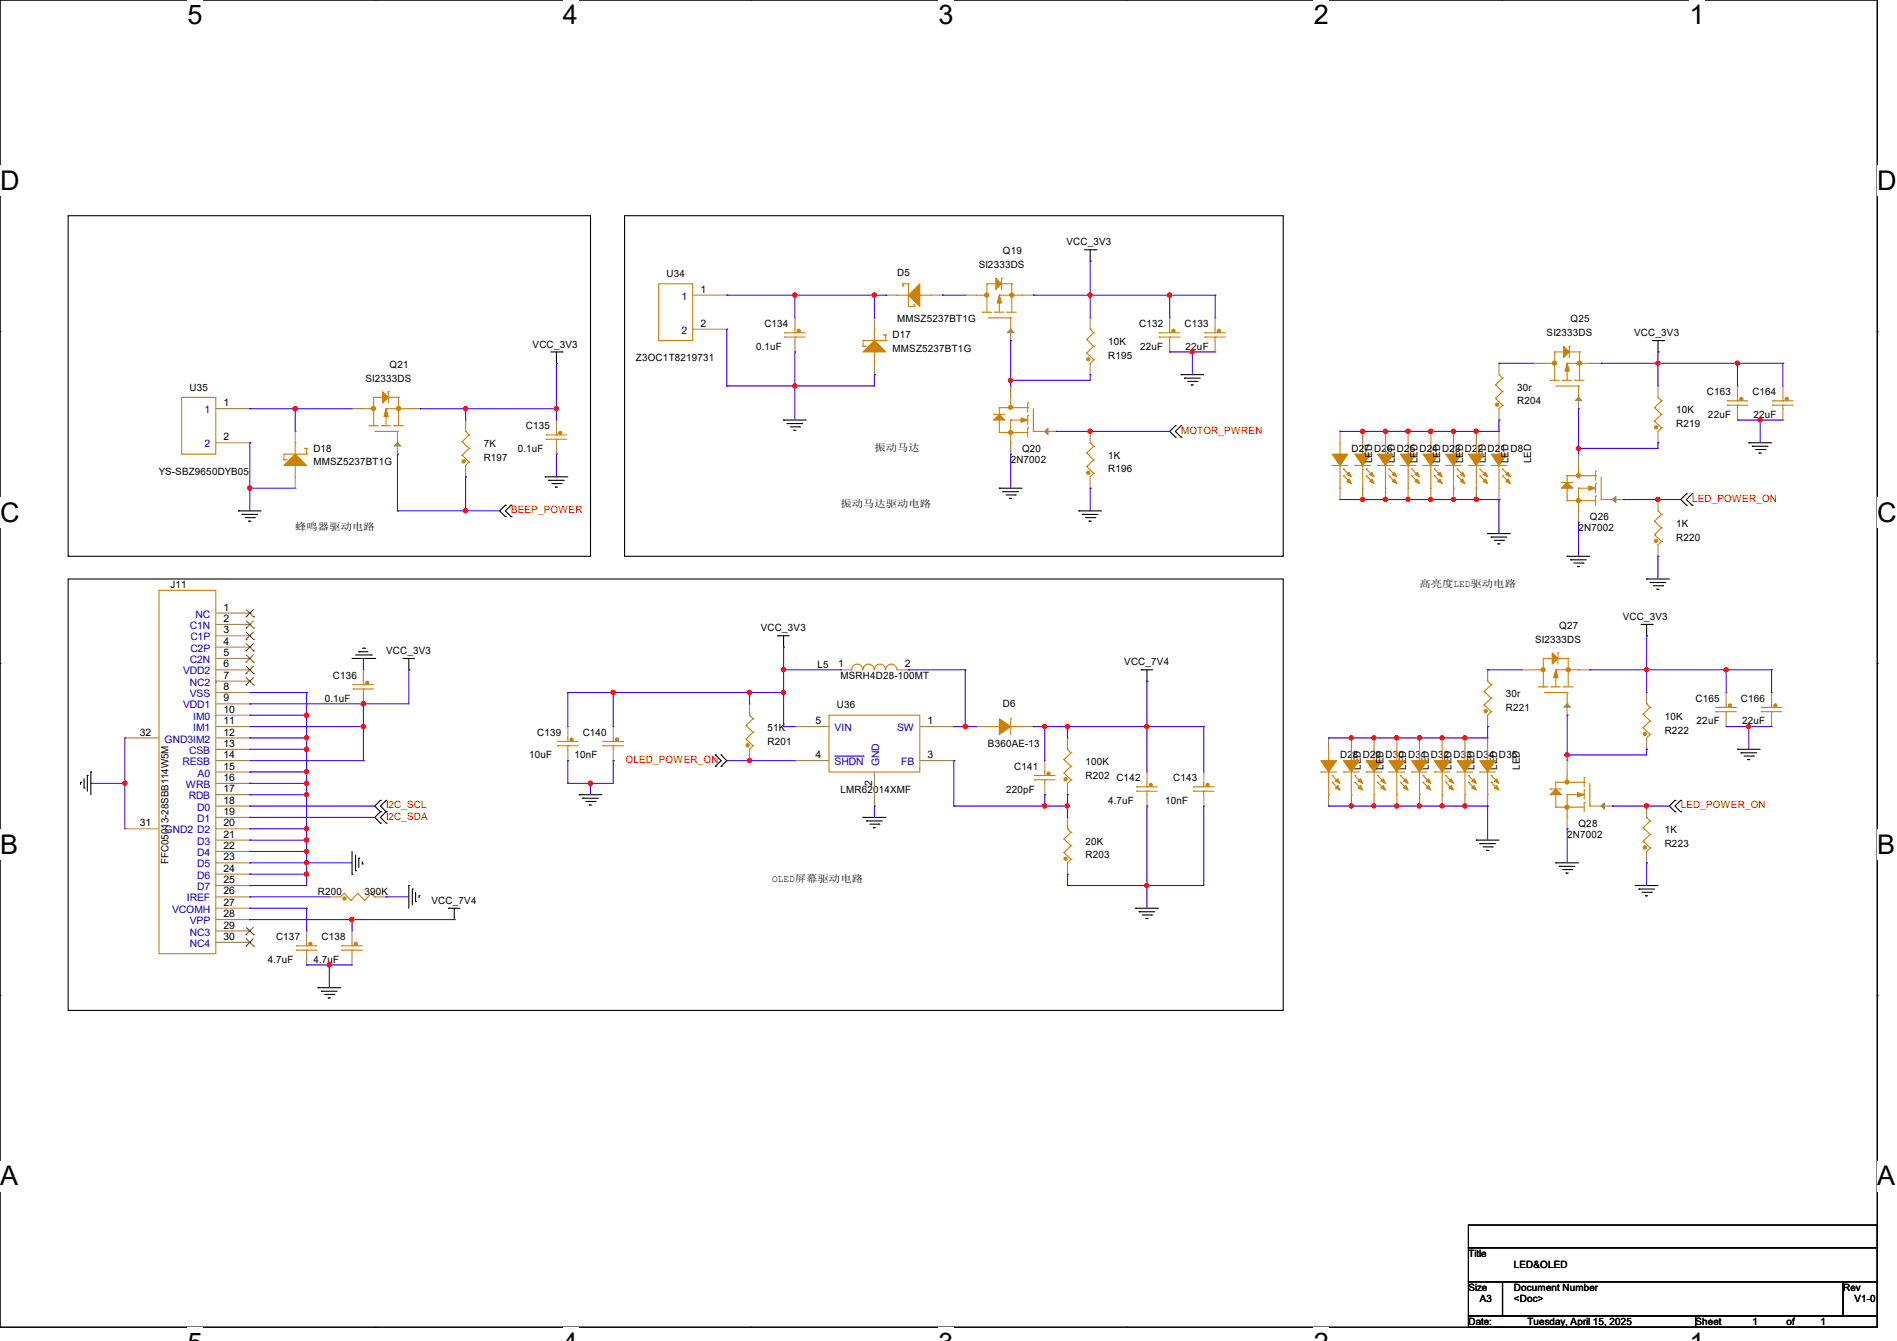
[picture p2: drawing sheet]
<svg xmlns="http://www.w3.org/2000/svg" width="297mm" height="210mm" viewBox="0 0 297 210" stroke-linecap="round" stroke-linejoin="round" font-family="sans-serif">
<defs><g id="words">
<g font-size="4.2">
<text x="29.4" y="3.8">5</text>
<text x="88.1" y="3.8">4</text>
<text x="146.9" y="3.8">3</text>
<text x="205.7" y="3.8">2</text>
<text x="264.5" y="3.8">1</text>
<text x="0" y="29.8">D</text>
<text x="293.9" y="29.8">D</text>
<text x="0" y="81.7">C</text>
<text x="293.9" y="81.7">C</text>
<text x="0" y="133.7">B</text>
<text x="293.9" y="133.7">B</text>
<text x="0" y="185.6">A</text>
<text x="293.9" y="185.6">A</text>
</g>
<g font-size="1.6">
<text x="153.2" y="42">SI2333DS</text>
<text x="157" y="39.8">Q19</text>
<text x="167" y="38.4">VCC_3V3</text>
<text x="104.4" y="43.4">U34</text>
<text x="109.7" y="45.8">1</text>
<text x="140.5" y="43.2">D5</text>
<text x="109.7" y="51.2">2</text>
<text x="119.7" y="51.2">C134</text>
<text x="139.7" y="53">D17</text>
<text x="140.5" y="50.5">MMSZ5237BT1G</text>
<text x="178.3" y="51.2">C132</text>
<text x="185.5" y="51.2">C133</text>
<text x="242.1" y="52.7">SI2333DS</text>
<text x="245.9" y="50.5">Q25</text>
<text x="255.9" y="52.7">VCC_3V3</text>
<text x="57.2" y="59.8">SI2333DS</text>
<text x="61" y="57.6">Q21</text>
<text x="83.4" y="54.4">VCC_3V3</text>
<text x="99.6" y="56.6">Z3OC1T8219731</text>
<text x="118.4" y="54.8">0.1uF</text>
<text x="139.7" y="55.1">MMSZ5237BT1G</text>
<text x="173.5" y="56.2">R195</text>
<text x="173.5" y="54.1">10K</text>
<text x="178.5" y="54.8">22uF</text>
<text x="185.6" y="54.8">22uF</text>
<text x="29.7" y="61.2">U35</text>
<text x="35" y="63.6">1</text>
<text x="237.5" y="63.3">R204</text>
<text x="237.5" y="61.2">30r</text>
<text x="262.4" y="64.7">10K</text>
<text x="267.2" y="61.9">C163</text>
<text x="267.4" y="65.4">22uF</text>
<text x="274.4" y="61.9">C164</text>
<text x="274.5" y="65.4">22uF</text>
<text x="35" y="69">2</text>
<text x="49.1" y="70.8">D18</text>
<text x="75.7" y="70.1">7K</text>
<text x="81.1" y="70.8">0.1uF</text>
<text x="82.3" y="67.2">C135</text>
<text x="136.9" y="70.6">振动马达</text>
<text x="160" y="70.8">Q20</text>
<text x="173.5" y="71.8">1K</text>
<text x="211.6" y="70.8">D27 D26 D25 D24 D23 D22 D21 D8</text>
<text x="262.4" y="66.9">R219</text>
<text x="24.9" y="74.3">YS-SBZ9650DYB05</text>
<text x="49.1" y="72.9">MMSZ5237BT1G</text>
<text x="75.7" y="72.2">R197</text>
<text x="158.2" y="72.6">2N7002</text>
<text x="173.5" y="74">R196</text>
<text x="214.8" y="72.6" transform="rotate(-90 214.8 72.6)">LED</text>
<text x="218.4" y="72.6" transform="rotate(-90 218.4 72.6)">LED</text>
<text x="221.9" y="72.6" transform="rotate(-90 221.9 72.6)">LED</text>
<text x="225.5" y="72.6" transform="rotate(-90 225.5 72.6)">LED</text>
<text x="229.1" y="72.6" transform="rotate(-90 229.1 72.6)">LED</text>
<text x="232.6" y="72.6" transform="rotate(-90 232.6 72.6)">LED</text>
<text x="236.2" y="72.6" transform="rotate(-90 236.2 72.6)">LED</text>
<text x="239.7" y="72.6" transform="rotate(-90 239.7 72.6)">LED</text>
<text x="46.2" y="83">蜂鸣器驱动电路</text>
<text x="131.6" y="79.5">振动马达驱动电路</text>
<text x="247.1" y="83.2">2N7002</text>
<text x="248.9" y="81.4">Q26</text>
<text x="262.4" y="82.5">1K</text>
<text x="262.4" y="84.7">R220</text>
<text x="26.7" y="92.1">J11</text>
<text x="35" y="95.6">1</text>
<text x="222.3" y="91.9">高亮度LED驱动电路</text>
<text x="35" y="97.4">2</text>
<text x="35" y="99.2">3</text>
<text x="35" y="101">4</text>
<text x="119.1" y="98.9">VCC_3V3</text>
<text x="240.4" y="100.7">SI2333DS</text>
<text x="244.1" y="98.5">Q27</text>
<text x="254.1" y="97.1">VCC_3V3</text>
<text x="35" y="102.7">5</text>
<text x="35" y="104.5">6</text>
<text x="35" y="106.3">7</text>
<text x="52.1" y="106.3">C136</text>
<text x="60.5" y="102.4">VCC_3V3</text>
<text x="128" y="104.6">L5</text>
<text x="131.2" y="104.5">1</text>
<text x="131.6" y="106.3">MSRH4D28-100MT</text>
<text x="141.7" y="104.5">2</text>
<text x="176" y="104.2">VCC_7V4</text>
<text x="35" y="108.1">8</text>
<text x="35" y="109.9">9</text>
<text x="35" y="111.6">10</text>
<text x="35" y="113.4">11</text>
<text x="50.8" y="109.9">0.1uF</text>
<text x="127.7" y="113.4">5</text>
<text x="131" y="111">U36</text>
<text x="145.2" y="113.4">1</text>
<text x="157" y="110.8">D6</text>
<text x="235.8" y="111.3">R221</text>
<text x="235.8" y="109.2">30r</text>
<text x="260.6" y="112.7">10K</text>
<text x="265.5" y="109.9">C165</text>
<text x="265.6" y="113.5">22uF</text>
<text x="272.6" y="109.9">C166</text>
<text x="272.8" y="113.5">22uF</text>
<text x="21.9" y="115.2">32</text>
<text x="35" y="115.2">12</text>
<text x="35" y="117">13</text>
<text x="35" y="118.7">14</text>
<text x="82.8" y="118.8">10uF</text>
<text x="84.1" y="115.2">C139</text>
<text x="90" y="118.8">10nF</text>
<text x="91.2" y="115.2">C140</text>
<text x="120.2" y="116.7">R201</text>
<text x="120.2" y="114.5">51K</text>
<text x="127.7" y="118.7">4</text>
<text x="145.2" y="118.7">3</text>
<text x="154.7" y="117">B360AE-13</text>
<text x="170" y="119.8">100K</text>
<text x="209.8" y="118.8">D28 D29 D30 D31 D32 D33 D34 D35</text>
<text x="260.6" y="114.9">R222</text>
<text x="35" y="120.5">15</text>
<text x="35" y="122.3">16</text>
<text x="35" y="124.1">17</text>
<text x="35" y="125.9">18</text>
<text x="131.6" y="124.1">LMR62014XMF</text>
<text x="136.5" y="123" transform="rotate(-90 136.5 123)">2</text>
<text x="157.5" y="124.1">220pF</text>
<text x="158.8" y="120.6">C141</text>
<text x="170" y="122">R202 C142</text>
<text x="173.5" y="125.9">4.7uF</text>
<text x="182.4" y="125.9">10nF</text>
<text x="183.7" y="122.3">C143</text>
<text x="213.1" y="120.6" transform="rotate(-90 213.1 120.6)">LED</text>
<text x="216.6" y="120.6" transform="rotate(-90 216.6 120.6)">LED</text>
<text x="220.2" y="120.6" transform="rotate(-90 220.2 120.6)">LED</text>
<text x="223.7" y="120.6" transform="rotate(-90 223.7 120.6)">LED</text>
<text x="227.3" y="120.6" transform="rotate(-90 227.3 120.6)">LED</text>
<text x="230.8" y="120.6" transform="rotate(-90 230.8 120.6)">LED</text>
<text x="234.4" y="120.6" transform="rotate(-90 234.4 120.6)">LED</text>
<text x="238" y="120.6" transform="rotate(-90 238 120.6)">LED</text>
<text x="21.9" y="129.4">31</text>
<text x="35" y="127.6">19</text>
<text x="35" y="129.4">20</text>
<text x="35" y="131.2">21</text>
<text x="245.4" y="131.2">2N7002</text>
<text x="247.1" y="129.5">Q28</text>
<text x="260.6" y="130.5">1K</text>
<text x="26.4" y="135.3" transform="rotate(-90 26.4 135.3)">FFC05013-28SBB114W5M</text>
<text x="35" y="133">22</text>
<text x="35" y="134.7">23</text>
<text x="35" y="136.5">24</text>
<text x="170" y="134.4">R203</text>
<text x="170" y="132.3">20K</text>
<text x="260.6" y="132.7">R223</text>
<text x="35" y="138.3">25</text>
<text x="35" y="140.1">26</text>
<text x="35" y="141.9">27</text>
<text x="35" y="143.6">28</text>
<text x="49.8" y="140.1">R200</text>
<text x="57.1" y="140.1">390K</text>
<text x="67.6" y="141.6">VCC_7V4</text>
<text x="120.9" y="138.1">OLED屏幕驱动电路</text>
<text x="35" y="145.4">29</text>
<text x="35" y="147.2">30</text>
<text x="43.2" y="147.2">C137</text>
<text x="50.3" y="147.2">C138</text>
<text x="42" y="150.8">4.7uF</text>
<text x="49.1" y="150.8">4.7uF</text>
<text x="229.9" y="196.8">Title</text>
<text x="229.9" y="202.2">Size</text>
<text x="231.7" y="204">A3</text>
<text x="237" y="202.2">Document Number</text>
<text x="237" y="204">&lt;Doc&gt;</text>
<text x="237" y="198.6">LED&amp;OLED</text>
<text x="288.6" y="202.2">Rev</text>
<text x="290.4" y="204">V1-0</text>
<text x="229.9" y="207.5">Date:</text>
<text x="239.1" y="207.5">Tuesday, April 15, 2025</text>
<text x="265.5" y="207.5">Sheet</text>
<text x="274.4" y="207.5">1</text>
<text x="279.7" y="207.5">of</text>
<text x="285" y="207.5">1</text>
</g>
<g font-size="1.6" fill="#00c">
<text x="106.7" y="46.9">1</text>
<text x="106.7" y="52.3">2</text>
<text x="32" y="64.7">1</text>
<text x="32" y="70.1">2</text>
<text x="29.7" y="98.5">C1N</text>
<text x="29.8" y="100.3">C1P</text>
<text x="30.6" y="96.7">NC</text>
<text x="28.7" y="105.6">VDD2</text>
<text x="29.7" y="103.8">C2N</text>
<text x="29.7" y="107.4">NC2</text>
<text x="29.8" y="102.1">C2P</text>
<text x="28.7" y="111">VDD1</text>
<text x="29.7" y="109.2">VSS</text>
<text x="30.2" y="112.7">IM0</text>
<text x="25.8" y="116.3">GND3IM2</text>
<text x="28.6" y="119.8">RESB</text>
<text x="29.6" y="118.1">CSB</text>
<text x="30.2" y="114.5">IM1</text>
<text x="130.7" y="119.8">SHDN</text>
<text x="130.7" y="114.5">VIN</text>
<text x="140.5" y="114.5">SW</text>
<text x="141.1" y="119.8">FB</text>
<text x="29.1" y="123.4">WRB</text>
<text x="29.5" y="125.2">RDB</text>
<text x="30.9" y="121.6">A0</text>
<text x="137.7" y="120" transform="rotate(-90 137.7 120)">GND</text>
<text x="25.8" y="130.5">GND2 D2</text>
<text x="30.9" y="127">D0</text>
<text x="30.9" y="128.7">D1</text>
<text x="30.9" y="132.3">D3</text>
<text x="30.9" y="134.1">D4</text>
<text x="30.9" y="135.8">D5</text>
<text x="30.9" y="137.6">D6</text>
<text x="27" y="143">VCOMH</text>
<text x="29.3" y="141.2">IREF</text>
<text x="30.9" y="139.4">D7</text>
<text x="29.7" y="144.7">VPP</text>
<text x="29.7" y="146.5">NC3</text>
<text x="29.7" y="148.3">NC4</text>
</g>
<g font-size="1.6" fill="#f00">
<text x="184.9" y="67.9">MOTOR_PWREN</text>
<text x="80" y="80.4">BEEP_POWER</text>
<text x="264.9" y="78.6">LED_POWER_ON</text>
<text x="98" y="119.5">OLED_POWER_ON</text>
<text x="60.5" y="126.6">I2C_SCL</text>
<text x="60.5" y="128.4">I2C_SDA</text>
<text x="263.1" y="126.6">LED_POWER_ON</text>
</g>
</g></defs>
<path d="M0 0h293.9v207.9h-293.9z" fill="none" stroke="#000" stroke-width=".17"/>
<g fill="#fff">
<path d="M29.4 0h2.3v4.7h-2.3z"/>
<path d="M29.4 207.9h2.3v2.1h-2.3z"/>
</g>
<path d="M58.8 0h.1M58.8 207.9h.1" fill="none" stroke="#000" stroke-width=".17"/>
<g fill="#fff">
<path d="M88.1 0h2.4v4.7h-2.4z"/>
<path d="M88.1 207.9h2.4v2.1h-2.4z"/>
</g>
<path d="M117.6 0h.1M117.6 207.9h.1" fill="none" stroke="#000" stroke-width=".17"/>
<g fill="#fff">
<path d="M146.9 0h2.4v4.7h-2.4z"/>
<path d="M146.9 207.9h2.4v2.1h-2.4z"/>
</g>
<path d="M176.3 0h.1M176.3 207.9h.1" fill="none" stroke="#000" stroke-width=".17"/>
<g fill="#fff">
<path d="M205.7 0h2.4v4.7h-2.4z"/>
<path d="M205.7 207.9h2.4v2.1h-2.4z"/>
</g>
<path d="M235.1 0h.1M235.1 207.9h.1" fill="none" stroke="#000" stroke-width=".17"/>
<g fill="#fff">
<path d="M264.5 0h2.4v4.7h-2.4z"/>
<path d="M264.5 207.9h2.4v2.1h-2.4z"/>
<path d="M0 26h3v4.7h-3z"/>
<path d="M293.9 26h3.1v4.7h-3.1z"/>
<path d="M0 77.9h3v4.7h-3z"/>
<path d="M293.9 77.9h3.1v4.7h-3.1z"/>
</g>
<path d="M0 51.9h.1M293.9 51.9h.1" fill="none" stroke="#000" stroke-width=".17"/>
<g fill="#fff">
<path d="M0 129.9h2.8v4.7h-2.8z"/>
<path d="M293.9 129.9h2.9v4.7h-2.9z"/>
</g>
<path d="M0 103.9h.1M293.9 103.9h.1" fill="none" stroke="#000" stroke-width=".17"/>
<g fill="#fff">
<path d="M0 181.8h2.8v4.8h-2.8z"/>
<path d="M293.8 181.8h3v4.8h-3z"/>
</g>
<g fill="none" stroke="#000" stroke-width=".17">
<path d="M10.7 33.8h81.8v53.3h-81.8zM97.8 33.8h103.1v53.3h-103.1zM169.8 39.1h1.8M170.7 39.1v1.8M171.6 39.1h.1M86.2 55.1h1.8M87.1 56.9h.1M87.1 55.1v1.8M88 55.1h.1M170.7 40.9h.1M184.9 58.7h.1M184.9 58.7h3.6"/>
<path d="M185.5 59.2h.1M185.5 59.2h2.4M186 59.7h1.4M187.4 59.7h.1M258.7 53.3h1.8M259.6 55.1h.1M259.6 53.3v1.8M260.5 53.3h.1M79.1 79.1h.1M79.1 79.1l-.9 .9 .9 .9M80 79.1h.1M80 79.1l-.9 .9 .9 .9"/>
<path d="M85.3 74.7h.1M85.3 74.7h3.6M85.9 75.2h.1M85.9 75.2h2.4M86.4 75.7h1.4M87 76.3h.1M87 76.3h.3M87.8 75.7h.1M122.7 65.8h.1M122.7 65.8h3.5M123.2 66.3h.1M123.2 66.3h2.5"/>
<path d="M123.7 66.8h1.5M124.3 67.4h.1M124.3 67.4h.3M125.2 66.8h.1M156.5 76.5h.1M156.5 76.5h3.5M157 77h.1M157 77h2.5M157.5 77.5h1.5M158.1 78.1h.1M158.1 78.1h.3M159 77.5h.1"/>
<path d="M184 68.5h.1M184 66.7h.1M184 66.7l-.9 .9 .9 .9M184.9 66.7h.1M184.9 68.5h.1M184.9 66.7l-.9 .9 .9 .9M186.5 60.3h.1M186.5 60.3h.4M264 77.3h.1M264 79.1h.1M264 77.3l-.9 .9 .9 .9M264.9 79.1h.1"/>
<path d="M264.9 77.3h.1M264.9 77.3l-.9 .9 .9 .9M273.8 69.3h.1M273.8 69.3h3.6M274.4 69.9h.1M274.4 69.9h2.4M274.9 70.4h1.4M275.4 71h.1M275.4 71h.4M276.3 70.4h.1M10.7 90.7h190.2v67.5h-190.2zM37.3 80h.1"/>
<path d="M37.3 80h3.6M37.9 80.6h.1M37.9 80.6h2.4M38.4 81.1h1.4M38.9 81.6h.1M38.9 81.6h.4M39.8 81.1h.1M79.1 80.9h.1M80 80.9h.1M121.8 99.6h.1M121.8 99.6h1.8M122.7 99.6v1.7"/>
<path d="M168.9 80h.1M168.9 80h3.6M169.5 80.6h.1M169.5 80.6h2.4M170 81.1h1.4M170.5 81.6h.1M170.5 81.6h.4M171.4 81.1h.1M232.9 83.6h.1M232.9 83.6h3.6M233.5 84.1h.1M233.5 84.1h2.4"/>
<path d="M234 84.6h1.4M234.5 85.2h.1M234.5 85.2h.4M235.4 84.6h.1M245.4 87.1h.1M245.4 87.1h3.5M245.9 87.7h.1M245.9 87.7h2.5M246.4 88.2h1.5M247 88.7h.1M247 88.7h.3M247.9 88.2h.1"/>
<path d="M256.9 97.8h1.8M257.8 90.7h.1M257.8 99.6h.1M257.8 90.7h3.6M257.8 97.8v1.8M258.4 91.2h.1M258.4 91.2h2.4M258.7 97.8h.1M258.9 91.7h1.4M259.4 92.3h.1M259.4 92.3h.4M260.3 91.7h.1"/>
<path d="M55.1 103.1h3.6M55.7 102.6h2.4M56.2 102.1h.1M56.2 102.1h1.4M56.7 101.5h.4M57.1 101.5h.1M58.1 102.6h.1M58.7 103.1h.1M63.1 103.1h.1M63.1 103.1h1.8M64 104.9h.1M64 103.1v1.8"/>
<path d="M112 118.2h.1M112 118.2l.9 .9-.9 .9M112.9 118.2h.1M112.9 118.2l.9 .9-.9 .9M122.7 101.3h.1M178.7 104.9h.1M178.7 104.9h1.8M179.6 106.7h.1M179.6 104.9v1.8M272 117.3h.1M272 117.3h3.6M272.6 117.9h.1"/>
<path d="M272.6 117.9h2.4M273.1 118.4h1.4M273.6 119h.1M273.6 119h.4M274.5 118.4h.1M12.6 122.5h.1M12.6 122.5v.4M13.2 123.4h.1M13.2 122v1.4M13.7 121.5h.1M13.7 121.5v2.4M14.2 120.9h.1"/>
<path d="M14.2 120.9v3.6M55.1 136.9h.1M55.1 133.3v3.6M55.7 136.4h.1M55.7 133.9v2.5M56.2 134.4h.1M56.2 134.4v1.4M56.7 135.3h.1M56.7 135v.3M59.6 125.3h.1M59.6 127.1h.1M59.6 128.9h.1"/>
<path d="M59.6 125.3l-.9 .9 .9 .9M59.6 127.1l-.9 .9 .9 .9M60.5 127.1h.1M60.5 125.3h.1M60.5 128.9h.1M60.5 125.3l-.9 .9 .9 .9M60.5 127.1l-.9 .9 .9 .9M64 138.7h.1M64 138.7v3.5M64.6 139.2h.1M64.6 139.2v2.5M65.1 139.7v1.5"/>
<path d="M90.7 124.5h.1M90.7 124.5h3.5M91.2 125h.1M91.2 125h2.5M91.7 125.5h1.5M92.3 126.1h.1M92.3 126.1h.3M93.2 125.5h.1M112 120h.1M112.9 120h.1M135.1 128h.1M135.1 128h3.6"/>
<path d="M135.7 128.6h.1M135.7 128.6h2.4M136.2 129.1h1.4M136.7 129.6h.1M136.7 129.6h.4M137.6 129.1h.1M231.1 131.6h.1M231.1 131.6h3.6M231.7 132.1h.1M231.7 132.1h2.4M232.2 132.6h1.4M232.7 133.2h.1"/>
<path d="M232.7 133.2h.4M233.6 132.6h.1M243.6 135.1h.1M243.6 135.1h3.5M244.1 135.7h.1M244.1 135.7h2.5M244.6 136.2h1.5M245.2 136.7h.1M245.2 136.7h.3M246.1 136.2h.1M256 138.7h.1M256 138.7h3.6"/>
<path d="M256.6 139.2h.1M256.6 139.2h2.4M257.1 139.7h1.4M258.5 139.7h.1M262.3 125.3h.1M262.3 127.1h.1M262.3 125.3l-.9 .9 .9 .9M263.1 127.1h.1M263.1 125.3h.1M263.1 125.3l-.8 .9 .8 .9M0 155.9h.1M49.8 154.7h.1"/>
<path d="M49.8 154.7h3.5M50.3 155.2h.1M50.3 155.2h2.5M50.8 155.7h1.5M51.4 156.3h.1M51.4 156.3h.3M52.3 155.7h.1M65.1 141.2h.1M65.6 140.3h.1M65.6 140.3v.3M70.2 142.2h.1M70.2 142.2h1.8"/>
<path d="M71.1 144h.1M71.1 142.2v1.8M177.8 142.2h.1M177.8 142.2h3.6M178.4 142.8h.1M178.4 142.8h2.4M178.9 143.3h1.4M179.4 143.8h.1M179.4 143.8h.3M180.3 143.3h.1M257.6 140.3h.1M257.6 140.3h.4"/>
<path d="M293.9 155.9h.1M229.9 191.9h64v3.5h-64zM229.9 195.4h64v5.3h-64zM229.9 200.7h5.3v5.4h-5.3zM229.9 206.1h35.6v1.8h-35.6zM235.2 200.7h53.4v5.4h-53.4zM265.5 206.1h28.4v1.8h-28.4zM288.6 200.7h5.3v5.4h-5.3z"/>
</g>
<g fill="none" stroke="#cc8006" stroke-width=".17">
<path d="M103.1 44.4h5.4v8.9h-5.4zM122.9 52.8h.1M122.9 52.1h.1M122.9 52.8h3.2M122.9 52.1h3.2M124.5 52.8h.1M124.5 52.1h.1M124.5 51.6v.5M124.5 52.8v.5M135.1 54.2h.1M135.1 54.2h.4M135.5 54.2h.1"/>
<path d="M136.9 55.1h.1M136.9 51.6h.1M136.9 51.6v1.7M136.9 55.1v1.8M138.3 52.5h.1M138.3 52.5h.4M138.7 53.3h.1M138.7 52.5h.1M138.7 53.3h-3.6v.9M138.7 52.5v.8M140.5 46.2h.1M140.5 46.2h1.7"/>
<path d="M141.4 44.4h.1M141.4 44.8h.1M141.4 44.4h.8M141.4 44.4v.4M142.2 44.4h.1M142.2 44.4v3.6h.9M143.1 48h.1M143.1 47.7h.1M143.1 47.7v.3M144 46.2h.1M144 46.2h1.8M152.9 46.2h1.6"/>
<path d="M153.8 48.9h.1M153.8 48.9h1.4M154.5 44.4h.1M154.5 48.9h.1M154.5 46.2h.1M154.5 44.4h1.4M154.5 44.4v4.5M154.7 49.8h3.5M155.7 48.9h.1M155.7 48.9h1.5M156.3 44.4h.1M156.3 44.4h2.1"/>
<path d="M156.5 46.2h.1M156.5 46.2v2.7M156.5 46.2h3.5M156.8 43.6h.1M156.8 43.6v1.7M157.7 48.9h.1M157.7 48.9h1.4M158.2 49.8h.1M158.2 51.6h.1M158.2 49.8v1.8M158.4 44.4h.1M158.4 44.4v4.5"/>
<path d="M160 46.2h.1M170.1 55.3h.1M170.1 53.2h.1M170.1 55.3l1.1 1M170.1 53.2l1.1 1M170.7 51.6h.1M170.7 51.6l.5 .5M171.2 56.3h.1M171.2 54.2h.1M171.2 52.1h.1M171.2 56.3l-.5 .6M171.2 54.2l-1.1 1.1"/>
<path d="M171.2 52.1l-1.1 1.1M181.5 52.8h.1M181.5 52.1h.1M181.5 52.8h3.2M181.5 52.1h3.2M183.1 52.8h.1M183.1 52.1h.1M183.1 51.6v.5M183.1 52.8v.5M188.6 52.8h.1M188.6 52.1h.1M188.6 52.8h3.3"/>
<path d="M188.6 52.1h3.3M190.2 52.8h.1M190.2 52.1h.1M190.2 51.6v.5M190.2 52.8v.5M234.7 58.7h.1M234.7 58.7l.5 .5M235.2 59.2h.1M235.2 59.2l-1.1 1.1M241.8 56.9h1.6M242.7 59.6h.1M242.7 59.6h1.4"/>
<path d="M243.4 55.1h.1M243.4 59.6h.1M243.4 56.9h.1M243.4 55.1h1.4M243.4 55.1v4.5M244.6 59.6h.1M244.6 59.6h1.5M245.2 55.1h.1M245.2 55.1h2.1M245.4 56.9h.1M245.4 56.9v2.7M245.4 56.9h3.5"/>
<path d="M245.7 54.2h.1M245.7 54.2v1.8M246.6 59.6h.1M246.6 59.6h1.4M247.3 55.1h.1M247.3 55.1v4.5M248.9 56.9h.1M28.4 62.2h5.4v8.9h-5.4zM44.4 72h.1M44.4 72h.4M44.8 72h.1M46.2 72.9h.1"/>
<path d="M46.2 69.3h.1M46.2 69.3v1.8M46.2 72.9v1.8M47.7 70.2h.1M47.7 70.2h.3M48 71.1h.1M48 70.2h.1M48 70.2v.9M48 71.1h-3.6v.9M56.9 64h1.6M57.8 66.7h.1M57.8 66.7h1.4"/>
<path d="M58.5 62.2h.1M58.5 66.7h.1M58.5 64h.1M58.5 62.2h1.4M58.5 62.2v4.5M58.7 67.6h3.5M59.7 66.7h.1M59.7 66.7h1.5M60.3 62.2h.1M60.3 62.2h2.1M60.5 64h.1M60.5 64h3.5"/>
<path d="M60.5 64v2.7M60.8 61.3h.1M60.8 61.3v1.8M61.7 66.7h.1M61.7 66.7h1.4M62.2 67.6h.1M62.2 69.3h.1M62.2 67.6v1.7M62.4 62.2h.1M62.4 62.2v4.5M64 64h.1M72.3 71.3h.1"/>
<path d="M72.3 69.2h.1M72.3 71.3l1.1 1M72.3 69.2l1.1 1M72.9 67.6h.1M72.9 67.6l.5 .5M73.4 72.3h.1M73.4 70.2h.1M73.4 68.1h.1M73.4 72.3l-.5 .6M73.4 70.2l-1.1 1.1M73.4 68.1l-1.1 1.1M85.5 68.8h.1"/>
<path d="M85.5 68.1h.1M85.5 68.8h3.2M85.5 68.1h3.2M87.1 68.8h.1M87.1 68.1h.1M87.1 67.6v.5M87.1 68.8v.5M155.6 64.9h.1M155.6 64.9h1.8M156.5 67.7h.1M156.5 65.8h.1M156.5 63.8h.1"/>
<path d="M156.5 67.7h4.4M156.5 63.8v1.1M156.5 65.8v1.9M156.5 63.8h4.4M158.2 63.8h.1M158.2 65.8h.1M158.2 69.3h.1M158.2 62.2v1.6M158.2 65.8v3.5M158.2 65.8h1.8M160.9 67h.1M160.9 65.1h.1"/>
<path d="M160.9 63.1h.1M160.9 63.8h.1M160.9 63.1v1.5M160.9 65.1v1.4M160.9 67v1.5M161.8 67.6h.1M161.8 64v3.6M161.8 67.6h1.8M163.6 67.6h.1M170.1 73.1h.1M170.1 71h.1M170.1 73.1l1.1 1"/>
<path d="M170.1 71l1.1 1M170.7 69.3h.1M170.7 69.3l.5 .6M171.2 74.1h.1M171.2 72h.1M171.2 69.9h.1M171.2 74.1l-.5 .6M171.2 72l-1.1 1.1M171.2 69.9l-1.1 1.1M208.6 72.9h.1M208.6 72.9h2.4M209.8 71.1h.1"/>
<path d="M209.8 76.5h.1M209.8 69.3v1.8M209.8 72.9v3.6M210.4 73.4h.1M210.4 74.5h.1M210.4 73.4l1 1.1M210.4 74.5l1 1.1M212.1 72.9h.1M212.1 72.9h2.5M213.4 71.1h.1M213.4 76.5h.1M213.4 69.3v1.8"/>
<path d="M213.4 72.9v3.6M213.9 73.4h.1M213.9 74.5h.1M213.9 73.4l1.1 1.1M213.9 74.5l1.1 1.1M215.7 72.9h.1M215.7 72.9h2.4M216.9 71.1h.1M216.9 76.5h.1M216.9 69.3v1.8M216.9 72.9v3.6M217.5 73.4h.1"/>
<path d="M217.5 74.5h.1M217.5 73.4l1 1.1M217.5 74.5l1 1.1M219.2 72.9h.1M219.2 72.9h2.5M220.5 71.1h.1M220.5 76.5h.1M220.5 69.3v1.8M220.5 72.9v3.6M221 73.4h.1M221 74.5h.1M221 73.4l1.1 1.1"/>
<path d="M221 74.5l1.1 1.1M222.8 72.9h.1M222.8 72.9h2.5M224 71.1h.1M224 76.5h.1M224 69.3v1.8M224 72.9v3.6M224.6 73.4h.1M224.6 74.5h.1M224.6 73.4l1 1.1M224.6 74.5l1 1.1M226.4 72.9h.1"/>
<path d="M226.4 72.9h2.4M227.6 71.1h.1M227.6 76.5h.1M227.6 69.3v1.8M227.6 72.9v3.6M228.1 73.4h.1M228.1 74.5h.1M228.1 73.4l1.1 1.1M228.1 74.5l1.1 1.1M229.9 72.9h.1M229.9 72.9h2.5M231.1 71.1h.1"/>
<path d="M231.1 76.5h.1M231.1 69.3v1.8M231.1 72.9v3.6M231.7 73.4h.1M231.7 74.5h.1M231.7 73.4l1 1.1M231.7 74.5l1 1.1M233.5 72.9h.1M233.5 72.9h2.4M234.1 62.4h.1M234.1 60.3h.1M234.1 62.4l1.1 1.1"/>
<path d="M234.1 60.3l1.1 1M234.7 71.1h.1M234.7 76.5h.1M234.7 69.3v1.8M234.7 72.9v3.6M235.2 73.4h.1M235.2 74.5h.1M235.2 63.5h.1M235.2 61.3h.1M235.2 73.4l1.1 1.1M235.2 74.5l1.1 1.1M235.2 63.5l-.5 .5"/>
<path d="M235.2 61.3l-1.1 1.1M243.6 60.5h3.5M244.5 75.6h.1M244.5 75.6h1.8M245.4 78.4h.1M245.4 76.5h.1M245.4 74.5h.1M245.4 74.5v1.1M245.4 76.5v1.9M245.4 78.4h4.4M245.4 74.5h4.4M247.1 60.5h.1"/>
<path d="M247.1 62.2h.1M247.1 74.5h.1M247.1 76.5h.1M247.1 60.5v1.7M247.1 72.9v1.6M247.1 76.5v3.5M247.1 76.5h1.8M249.8 77.7h.1M249.8 75.7h.1M249.8 73.8h.1M249.8 74.5h.1M249.8 73.8v1.4"/>
<path d="M249.8 75.7v1.5M249.8 77.7v1.4M250.7 78.2h.1M250.7 74.7v3.5M250.7 78.2h1.8M252.5 78.2h.1M259 66h.1M259 63.8h.1M259 66l1.1 1M259 63.8l1.1 1.1M259.6 62.2h.1M259.6 62.2l.5 .6"/>
<path d="M260.1 67h.1M260.1 64.9h.1M260.1 62.8h.1M260.1 67l-.5 .6M260.1 64.9l-1.1 1.1M260.1 62.8l-1.1 1M270.4 63.5h.1M270.4 62.8h.1M270.4 63.5h3.2M270.4 62.8h3.2M272 63.5h.1M272 62.8h.1"/>
<path d="M272 62.2v.6M272 63.5v.5M277.5 63.5h.1M277.5 62.8h.1M277.5 63.5h3.3M277.5 62.8h3.3M279.1 63.5h.1M279.1 62.8h.1M279.1 62.2v.6M279.1 63.5v.5M24.9 92.5h8.9v56.9h-8.9zM247.1 80h.1"/>
<path d="M259 83.7h.1M259 81.6h.1M259 83.7l1.1 1.1M259 81.6l1.1 1.1M259.6 80h.1M259.6 80l.5 .6M260.1 84.8h.1M260.1 82.7h.1M260.1 80.6h.1M260.1 84.8l-.5 .5M260.1 82.7l-1.1 1M260.1 80.6l-1.1 1"/>
<path d="M33.8 106.8h.1M33.8 106.7v.1M55.3 107.9h.1M55.3 107.2h.1M55.3 107.9h3.2M55.3 107.2h3.2M56.9 107.9h.1M56.9 107.2h.1M56.9 106.7v.5M56.9 107.9v.6M87.3 116.8h.1M87.3 116.1h.1"/>
<path d="M87.3 116.8h3.2M87.3 116.1h3.2M88.9 116.8h.1M88.9 116.1h.1M88.9 115.6v.5M88.9 116.8v.5M94.4 116.8h.1M94.4 116.1h.1M94.4 116.8h3.2M94.4 116.1h3.2M96 116.8h.1M96 116.1h.1"/>
<path d="M96 115.6v.5M96 116.8v.5M116.8 115.7h.1M116.8 113.6h.1M116.8 115.7l1.1 1.1M116.8 113.6l1.1 1.1M117.3 112h.1M117.3 112l.6 .6M117.9 116.8h.1M117.9 114.7h.1M117.9 112.6h.1M117.9 116.8l-.6 .5"/>
<path d="M117.9 114.7l-1.1 1M117.9 112.6l-1.1 1M129.8 112h14.2v8.9h-14.2zM133.3 104.9a.87 .87 0 0 1 .9-.9 .87 .87 0 0 1 .9 .9M135.1 104.9a.87 .87 0 0 1 .9-.9 .87 .87 0 0 1 .9 .9M136.9 104.9a.87 .87 0 0 1 .9-.9 .87 .87 0 0 1 .8 .9M138.7 104.9a.87 .87 0 0 1 .9-.9 .87 .87 0 0 1 .8 .9M154.7 113.8h1.8M156.5 113.8h.1M158.2 112.6h.1M158.2 112.6v2.4M158.2 113.8h1.8"/>
<path d="M160 113.8h.1M166.6 119h.1M166.6 119l1.1 1M167.1 117.3h.1M167.1 117.3l.6 .6M167.7 117.9h.1M167.7 117.9l-1.1 1.1M208 119.1h.1M208 117.3v1.8M211.6 119.1h.1M211.6 117.3v1.8M215.1 119.1h.1"/>
<path d="M215.1 117.3v1.8M218.7 119.1h.1M218.7 117.3v1.8M222.2 119.1h.1M222.2 117.3v1.8M225.8 119.1h.1M225.8 117.3v1.8M229.4 119.1h.1M229.4 117.3v1.8M232.4 110.4h.1M232.4 108.3h.1M232.4 110.4l1.1 1.1"/>
<path d="M232.4 108.3l1.1 1M232.9 106.7h.1M232.9 119.1h.1M232.9 106.7l.6 .5M232.9 117.3v1.8M233.5 111.5h.1M233.5 109.3h.1M233.5 107.2h.1M233.5 111.5l-.6 .5M233.5 109.3l-1.1 1.1M233.5 107.2l-1.1 1.1M240 104.9h1.6"/>
<path d="M240.9 107.6h.1M240.9 107.6h1.5M241.6 103.1h.1M241.6 107.6h.1M241.6 104.9h.1M241.6 103.1h1.4M241.6 103.1v4.5M241.8 108.5h3.6M242.9 107.6h.1M242.9 107.6h1.4M243.4 103.1h.1M243.4 103.1h2.1"/>
<path d="M243.6 104.9h.1M243.6 104.9v2.7M243.6 104.9h3.5M243.9 102.2h.1M243.9 102.2v1.8M244.8 107.6h.1M244.8 107.6h1.5M245.4 108.5h.1M245.4 110.2h.1M245.4 108.5v1.7M245.5 103.1h.1M245.5 103.1v4.5"/>
<path d="M247.1 104.9h.1M257.3 114h.1M257.3 111.8h.1M257.3 114l1.1 1M257.3 111.8l1.1 1.1M257.8 110.2h.1M257.8 110.2l.6 .6M258.4 115h.1M258.4 112.9h.1M258.4 110.8h.1M258.4 115l-.6 .6M258.4 112.9l-1.1 1.1"/>
<path d="M258.4 110.8l-1.1 1M268.6 111.5h.1M268.6 110.8h.1M268.6 111.5h3.3M268.6 110.8h3.3M270.3 111.5h.1M270.3 110.8h.1M270.3 110.2v.6M270.3 111.5v.5M275.8 111.5h.1M275.8 110.8h.1M275.8 111.5h3.2"/>
<path d="M275.8 110.8h3.2M277.4 111.5h.1M277.4 110.8h.1M277.4 110.2v.6M277.4 111.5v.5M53.9 139.9h.1M53.9 139.9l-.6 .6M53.9 139.9l1 1.1M56 139.9h.1M56 139.9l-1.1 1.1M56 139.9l1.1 1.1M58.1 139.9h.1"/>
<path d="M58.1 139.9l-1 1.1M58.1 139.9l.6 .6M162 122.1h.1M162 121.5h.1M162 122.1h3.2M162 121.5h3.2M163.6 122.1h.1M163.6 121.5h.1M163.6 120.9v.6M163.6 122.1v.6M166.6 133.5h.1M166.6 131.4h.1"/>
<path d="M166.6 121.1h.1M166.6 133.5l1.1 1.1M166.6 131.4l1.1 1.1M166.6 121.1l1.1 1M167.1 129.8h.1M167.1 129.8l.6 .5M167.7 134.6h.1M167.7 132.5h.1M167.7 130.3h.1M167.7 122.1h.1M167.7 120h.1M167.7 134.6l-.6 .5"/>
<path d="M167.7 132.5l-1.1 1M167.7 130.3l-1.1 1.1M167.7 122.1l-.6 .6M167.7 120l-1.1 1.1M178 123.9h.1M178 123.2h.1M178 123.9h3.2M178 123.2h3.2M179.6 123.9h.1M179.6 123.2h.1M179.6 122.7v.5M179.6 123.9v.6"/>
<path d="M186.9 123.9h.1M186.9 123.2h.1M186.9 123.9h3.2M186.9 123.2h3.2M188.5 123.9h.1M188.5 123.2h.1M188.5 122.7v.5M188.5 123.9v.6M206.8 120.9h.1M206.8 120.9h2.5M208 124.5h.1M208 120.9v3.6"/>
<path d="M208.6 121.5h.1M208.6 122.5h.1M208.6 121.5l1 1M208.6 122.5l1 1.1M210.4 120.9h.1M210.4 120.9h2.4M211.6 124.5h.1M211.6 120.9v3.6M212.1 121.5h.1M212.1 122.5h.1M212.1 121.5l1.1 1M212.1 122.5l1.1 1.1"/>
<path d="M213.9 120.9h.1M213.9 120.9h2.5M215.1 124.5h.1M215.1 120.9v3.6M215.7 121.5h.1M215.7 122.5h.1M215.7 121.5l1 1M215.7 122.5l1 1.1M217.5 120.9h.1M217.5 120.9h2.4M218.7 124.5h.1M218.7 120.9v3.6"/>
<path d="M219.2 121.5h.1M219.2 122.5h.1M219.2 121.5l1.1 1M219.2 122.5l1.1 1.1M221 120.9h.1M221 120.9h2.5M222.2 124.5h.1M222.2 120.9v3.6M222.8 121.5h.1M222.8 122.5h.1M222.8 121.5l1.1 1M222.8 122.5l1.1 1.1"/>
<path d="M224.6 120.9h.1M224.6 120.9h2.4M225.8 124.5h.1M225.8 120.9v3.6M226.4 121.5h.1M226.4 122.5h.1M226.4 121.5l1 1M226.4 122.5l1 1.1M228.1 120.9h.1M228.1 120.9h2.5M229.4 124.5h.1M229.4 120.9v3.6"/>
<path d="M229.9 121.5h.1M229.9 122.5h.1M229.9 121.5l1.1 1M229.9 122.5l1.1 1.1M231.7 120.9h.1M231.7 120.9h2.4M232.9 124.5h.1M232.9 120.9v3.6M233.5 121.5h.1M233.5 122.5h.1M233.5 121.5l1 1M233.5 122.5l1 1.1"/>
<path d="M242.7 123.6h.1M242.7 123.6h1.8M243.6 126.4h.1M243.6 124.5h.1M243.6 122.5h.1M243.6 126.4h4.4M243.6 122.5v1.1M243.6 124.5v1.9M243.6 122.5h4.4M245.4 122.5h.1M245.4 124.5h.1M245.4 128h.1"/>
<path d="M245.4 120.9v1.6M245.4 124.5v3.5M245.4 124.5h1.7M248 125.7h.1M248 123.7h.1M248 121.8h.1M248 122.5h.1M248 121.8v1.4M248 123.7v1.5M248 125.7v1.4M248.9 126.2h.1M248.9 122.7v3.5"/>
<path d="M248.9 126.2h1.8M250.7 126.2h.1M257.3 131.7h.1M257.3 129.6h.1M257.3 131.7l1.1 1.1M257.3 129.6l1.1 1.1M257.8 128h.1M257.8 128l.6 .6M258.4 132.8h.1M258.4 130.7h.1M258.4 128.6h.1M258.4 132.8l-.6 .5"/>
<path d="M258.4 130.7l-1.1 1M258.4 128.6l-1.1 1M46.4 148.8h.1M46.4 148.1h.1M46.4 148.8h3.2M46.4 148.1h3.2M48 148.8h.1M48 148.1h.1M48 147.6v.5M48 148.8v.6M53.5 148.8h.1M53.5 148.1h.1"/>
<path d="M53.5 148.8h3.2M53.5 148.1h3.2M54.9 141h.1M55.1 148.8h.1M55.1 148.1h.1M55.1 147.6v.5M55.1 148.8v.6M57.1 141h.1M58.7 140.5h.1"/>
</g>
<g fill="#cc8006" stroke="#cc8006" stroke-width=".17">
<path d="M156.5 64.9l.9 .9h-1.8z"/>
<path d="M159.9 65.4l1 .4-1 .3z"/>
<path d="M242.7 124.5l.9-.9 .9 .9z"/>
<path d="M247 124.1l1 .4-1 .3z"/>
<path d="M243 102.2l.9 .9-.9 .9z"/>
<path d="M243.6 104.9l.3 1.2h-.7z"/>
<path d="M59.9 61.3l.9 .9-.9 .9z"/>
<path d="M60.5 64l.3 1.2h-.7z"/>
<path d="M135.1 55.1l1.8-1.8 1.8 1.8z"/>
<path d="M155.9 43.6l.9 .8-.9 .9z"/>
<path d="M156.5 46.2l.3 1.3h-.7z"/>
<path d="M244.8 54.2l.9 .9-.9 .9z"/>
<path d="M245.4 56.9l.3 1.2h-.7z"/>
<path d="M142.2 46.2l1.8-1.8v3.6z"/>
<path d="M244.5 76.5l.9-.9 .9 .9z"/>
<path d="M248.8 76.1l1 .4-1 .3z"/>
<path d="M46.2 71.1l1.8 1.8h-3.6z"/>
<path d="M226.4 71.1h2.4l-1.2 1.8z" fill-rule="evenodd"/>
<path d="M229 75l.4 .7-.8-.3z" fill-rule="evenodd"/>
<path d="M229 74l.4 .7-.8-.4z" fill-rule="evenodd"/>
<path d="M212.1 71.1h2.5l-1.2 1.8z" fill-rule="evenodd"/>
<path d="M214.8 75l.3 .7-.7-.3z" fill-rule="evenodd"/>
<path d="M214.8 74l.3 .7-.7-.4z" fill-rule="evenodd"/>
<path d="M213.9 119.1h2.5l-1.3 1.8z" fill-rule="evenodd"/>
<path d="M216.6 123l.3 .7-.7-.3z" fill-rule="evenodd"/>
<path d="M216.6 122l.3 .7-.7-.4z" fill-rule="evenodd"/>
<path d="M233.5 71.1h2.4l-1.2 1.8z" fill-rule="evenodd"/>
<path d="M236.1 75l.4 .7-.7-.3z" fill-rule="evenodd"/>
<path d="M236.1 74l.4 .7-.7-.4z" fill-rule="evenodd"/>
<path d="M217.5 119.1h2.4l-1.2 1.8z" fill-rule="evenodd"/>
<path d="M220.1 123l.4 .7-.7-.3z" fill-rule="evenodd"/>
<path d="M220.1 122l.4 .7-.7-.4z" fill-rule="evenodd"/>
<path d="M222.8 71.1h2.5l-1.3 1.8z" fill-rule="evenodd"/>
<path d="M225.5 75l.3 .7-.7-.3z" fill-rule="evenodd"/>
<path d="M225.5 74l.3 .7-.7-.4z" fill-rule="evenodd"/>
<path d="M208.6 71.1h2.4l-1.2 1.8z" fill-rule="evenodd"/>
<path d="M211.2 75l.4 .7-.7-.3z" fill-rule="evenodd"/>
<path d="M211.2 74l.4 .7-.7-.4z" fill-rule="evenodd"/>
<path d="M221 119.1h2.5l-1.3 1.8z" fill-rule="evenodd"/>
<path d="M223.7 123l.3 .7-.7-.3z" fill-rule="evenodd"/>
<path d="M223.7 122l.3 .7-.7-.4z" fill-rule="evenodd"/>
<path d="M156.5 112.6l1.7 1.2-1.7 1.2z" fill-rule="evenodd"/>
<path d="M219.2 71.1h2.5l-1.2 1.8z" fill-rule="evenodd"/>
<path d="M221.9 75l.3 .7-.7-.3z" fill-rule="evenodd"/>
<path d="M221.9 74l.3 .7-.7-.4z" fill-rule="evenodd"/>
<path d="M224.6 119.1h2.4l-1.2 1.8z" fill-rule="evenodd"/>
<path d="M227.2 123l.4 .7-.7-.3z" fill-rule="evenodd"/>
<path d="M227.2 122l.4 .7-.7-.4z" fill-rule="evenodd"/>
<path d="M228.1 119.1h2.5l-1.2 1.8z" fill-rule="evenodd"/>
<path d="M230.8 123l.3 .7-.7-.3z" fill-rule="evenodd"/>
<path d="M230.8 122l.3 .7-.7-.4z" fill-rule="evenodd"/>
<path d="M229.9 71.1h2.5l-1.3 1.8z" fill-rule="evenodd"/>
<path d="M232.6 75l.3 .7-.7-.3z" fill-rule="evenodd"/>
<path d="M232.6 74l.3 .7-.7-.4z" fill-rule="evenodd"/>
<path d="M206.8 119.1h2.5l-1.3 1.8z" fill-rule="evenodd"/>
<path d="M209.5 123l.3 .7-.7-.3z" fill-rule="evenodd"/>
<path d="M209.5 122l.3 .7-.7-.4z" fill-rule="evenodd"/>
<path d="M215.7 71.1h2.4l-1.2 1.8z" fill-rule="evenodd"/>
<path d="M218.4 75l.3 .7-.7-.3z" fill-rule="evenodd"/>
<path d="M218 74.3l.4-.3 .3 .7z" fill-rule="evenodd"/>
<path d="M231.7 119.1h2.4l-1.2 1.8z" fill-rule="evenodd"/>
<path d="M234.4 123l.3 .7-.7-.3z" fill-rule="evenodd"/>
<path d="M234.4 122l.3 .7-.7-.4z" fill-rule="evenodd"/>
<path d="M210.4 119.1h2.4l-1.2 1.8z" fill-rule="evenodd"/>
<path d="M213 123l.4 .7-.8-.3z" fill-rule="evenodd"/>
<path d="M213 122l.4 .7-.8-.4z" fill-rule="evenodd"/>
<circle cx="166.8" cy="134.5" r=".25"/>
<circle cx="117.1" cy="116.7" r=".25"/>
<circle cx="89.5" cy="115.8" r=".25"/>
<circle cx="259.3" cy="66.9" r=".25"/>
<circle cx="158.2" cy="63.8" r=".32"/>
<circle cx="158.2" cy="67.7" r=".32"/>
<circle cx="278" cy="110.5" r=".25"/>
<circle cx="190.8" cy="51.8" r=".25"/>
<circle cx="245.3" cy="122.5" r=".32"/>
<circle cx="245.3" cy="126.4" r=".32"/>
<circle cx="241.6" cy="104.9" r=".33"/>
<circle cx="245.5" cy="104.9" r=".33"/>
<circle cx="259.3" cy="84.7" r=".25"/>
<circle cx="164.2" cy="121.2" r=".25"/>
<circle cx="96.6" cy="115.8" r=".25"/>
<circle cx="272.6" cy="62.5" r=".25"/>
<circle cx="48.6" cy="147.8" r=".25"/>
<circle cx="58.5" cy="64" r=".33"/>
<circle cx="62.4" cy="64" r=".33"/>
<circle cx="279.7" cy="62.5" r=".25"/>
<circle cx="55.7" cy="147.8" r=".25"/>
<circle cx="72.6" cy="72.3" r=".25"/>
<circle cx="154.5" cy="46.2" r=".33"/>
<circle cx="158.4" cy="46.2" r=".33"/>
<circle cx="234.4" cy="63.4" r=".25"/>
<circle cx="166.8" cy="122" r=".25"/>
<circle cx="180.2" cy="122.9" r=".25"/>
<circle cx="87.7" cy="67.8" r=".25"/>
<circle cx="232.6" cy="111.4" r=".25"/>
<circle cx="125.1" cy="51.8" r=".25"/>
<circle cx="243.4" cy="56.9" r=".33"/>
<circle cx="247.3" cy="56.9" r=".33"/>
<circle cx="170.4" cy="74" r=".25"/>
<circle cx="53.9" cy="140.7" r=".25"/>
<circle cx="189.1" cy="122.9" r=".25"/>
<circle cx="257.5" cy="114.9" r=".25"/>
<circle cx="170.4" cy="56.3" r=".25"/>
<circle cx="57.5" cy="106.9" r=".25"/>
<circle cx="257.5" cy="132.7" r=".25"/>
<circle cx="247.1" cy="74.5" r=".32"/>
<circle cx="247.1" cy="78.4" r=".32"/>
<circle cx="270.8" cy="110.5" r=".25"/>
<circle cx="183.7" cy="51.8" r=".25"/>
</g>
<g fill="none" stroke="#a84" stroke-width=".17">
<path d="M108.5 46.2h5.3M108.5 51.6h5.3M113.8 46.2h.1M113.8 51.6h.1M124.5 49.8h.1M124.5 55.1h.1M124.5 49.8v1.8M124.5 53.3v1.8M136.9 58.7h.1M136.9 49.8h.1M136.9 49.8v1.8M136.9 56.9v1.8"/>
<path d="M138.7 46.2h.1M138.7 46.2h1.8M145.8 46.2h1.8M147.6 46.2h.1M151.1 46.2h.1M151.1 46.2h1.8M158.2 53.3h.1M158.2 51.6v1.7M160 46.2h1.8M161.8 46.2h.1M170.7 58.7h.1M170.7 49.8h.1"/>
<path d="M170.7 49.8v1.8M170.7 56.9v1.8M183.1 49.8h.1M183.1 55.1h.1M183.1 49.8v1.8M183.1 53.3v1.8M190.2 49.8h.1M190.2 55.1h.1M190.2 49.8v1.8M190.2 53.3v1.8M234.7 56.9h.1M234.7 56.9v1.8"/>
<path d="M240 56.9h.1M240 56.9h1.8M248.9 56.9h1.8M250.7 56.9h.1M33.8 64h5.3M33.8 69.3h5.3M39.1 64h.1M39.1 69.3h.1M46.2 76.5h.1M46.2 67.6h.1M46.2 67.6v1.7M46.2 74.7v1.8"/>
<path d="M55.1 64h.1M55.1 64h1.8M62.2 71.1h.1M62.2 69.3v1.8M64 64h1.8M65.8 64h.1M72.9 74.7h.1M72.9 65.8h.1M72.9 65.8v1.8M72.9 72.9v1.8M87.1 65.8h.1M87.1 71.1h.1"/>
<path d="M87.1 65.8v1.8M87.1 69.3v1.8M158.2 60.5h.1M158.2 71.1h.1M158.2 60.5v1.7M158.2 69.3v1.8M163.6 67.6h1.8M165.4 67.6h.1M170.7 76.5h.1M170.7 67.6h.1M170.7 67.6v1.7M170.7 74.7v1.8"/>
<path d="M209.8 67.6h.1M209.8 78.2h.1M209.8 67.6v1.7M209.8 76.5v1.7M213.4 67.6h.1M213.4 78.2h.1M213.4 67.6v1.7M213.4 76.5v1.7M216.9 67.6h.1M216.9 78.2h.1M216.9 67.6v1.7M216.9 76.5v1.7"/>
<path d="M220.5 67.6h.1M220.5 78.2h.1M220.5 67.6v1.7M220.5 76.5v1.7M224 67.6h.1M224 78.2h.1M224 67.6v1.7M224 76.5v1.7M227.6 67.6h.1M227.6 78.2h.1M227.6 67.6v1.7M227.6 76.5v1.7"/>
<path d="M231.1 67.6h.1M231.1 78.2h.1M231.1 67.6v1.7M231.1 76.5v1.7M234.7 67.6h.1M234.7 78.2h.1M234.7 65.8h.1M234.7 64v1.8M234.7 67.6v1.7M234.7 76.5v1.7M247.1 64h.1M247.1 71.1h.1"/>
<path d="M247.1 62.2v1.8M247.1 71.1v1.8M252.5 78.2h1.8M254.3 78.2h.1M259.6 69.3h.1M259.6 60.5h.1M259.6 78.2h.1M259.6 60.5v1.7M259.6 67.6v1.7M259.6 78.2v1.8M272 60.5h.1M272 65.8h.1"/>
<path d="M272 60.5v1.7M272 64v1.8M279.1 60.5h.1M279.1 65.8h.1M279.1 60.5v1.7M279.1 64v1.8M33.8 96h5.3M33.8 97.8h5.3M33.8 99.6h5.3M39.1 96h.1M39.1 97.8h.1M39.1 99.6h.1"/>
<path d="M247.1 81.8h.1M247.1 80v1.8M259.6 87.1h.1M259.6 85.3v1.8M19.6 115.6h.1M19.6 115.6h5.3M33.8 104.9h5.3M33.8 113.8h5.3M33.8 119.1h5.3M33.8 101.3h5.3M33.8 103.1h5.3M33.8 106.7h5.3"/>
<path d="M33.8 108.5h5.3M33.8 110.2h5.3M33.8 112h5.3M33.8 115.6h5.3M33.8 117.3h5.3M39.1 101.3h.1M39.1 103.1h.1M39.1 104.9h.1M39.1 106.7h.1M39.1 108.5h.1M39.1 110.2h.1M39.1 112h.1"/>
<path d="M39.1 113.8h.1M39.1 115.6h.1M39.1 117.3h.1M39.1 119.1h.1M56.9 104.9h.1M56.9 110.2h.1M56.9 104.9v1.8M56.9 108.5v1.7M88.9 113.8h.1M88.9 119.1h.1M88.9 113.8v1.8M88.9 117.3v1.8"/>
<path d="M96 113.8h.1M96 119.1h.1M96 113.8v1.8M96 117.3v1.8M117.3 119.1h.1M117.3 110.2h.1M117.3 110.2v1.8M117.3 117.3v1.8M124.5 119.1h.1M124.5 113.8h.1M124.5 113.8h5.3M124.5 119.1h5.3"/>
<path d="M131.6 104.9h.1M131.6 104.9h1.7M140.5 104.9h1.7M142.2 104.9h.1M144 113.8h5.4M144 119.1h5.4M149.4 113.8h.1M149.4 119.1h.1M152.9 113.8h.1M152.9 113.8h1.8M160 113.8h1.8M161.8 113.8h.1"/>
<path d="M163.6 119.1h.1M163.6 119.1v1.8M167.1 115.6h.1M167.1 115.6v1.7M208 115.6h.1M208 115.6v1.7M211.6 115.6h.1M211.6 115.6v1.7M215.1 115.6h.1M215.1 115.6v1.7M218.7 115.6h.1M218.7 115.6v1.7"/>
<path d="M222.2 115.6h.1M222.2 115.6v1.7M225.8 115.6h.1M225.8 115.6v1.7M229.4 115.6h.1M229.4 115.6v1.7M232.9 113.8h.1M232.9 104.9h.1M232.9 115.6h.1M232.9 104.9v1.8M232.9 112v1.8M232.9 115.6v1.7"/>
<path d="M238.3 104.9h.1M238.3 104.9h1.7M245.4 119.1h.1M245.4 112h.1M245.4 110.2v1.8M245.4 119.1v1.8M247.1 104.9h1.8M248.9 104.9h.1M257.8 117.3h.1M257.8 108.5h.1M257.8 108.5v1.7M257.8 115.6v1.7"/>
<path d="M270.3 108.5h.1M270.3 113.8h.1M270.3 108.5v1.7M270.3 112v1.8M277.4 108.5h.1M277.4 113.8h.1M277.4 108.5v1.7M277.4 112v1.8M19.6 129.8h.1M19.6 129.8h5.3M33.8 126.2h5.3M33.8 120.9h5.3"/>
<path d="M33.8 122.7h5.3M33.8 124.5h5.3M33.8 128h5.3M33.8 129.8h5.3M33.8 131.6h5.3M33.8 133.3h5.3M33.8 135.1h5.3M33.8 136.9h5.3M33.8 138.7h5.3M39.1 120.9h.1M39.1 122.7h.1M39.1 124.5h.1"/>
<path d="M39.1 126.2h.1M39.1 128h.1M39.1 129.8h.1M39.1 131.6h.1M39.1 133.3h.1M39.1 135.1h.1M39.1 136.9h.1M39.1 138.7h.1M136.9 126.2h.1M136.9 120.9v5.3M163.6 124.5h.1M163.6 122.7v1.8"/>
<path d="M167.1 136.9h.1M167.1 128h.1M167.1 124.5h.1M167.1 122.7v1.8M167.1 128v1.8M167.1 135.1v1.8M179.6 120.9h.1M179.6 126.2h.1M179.6 120.9v1.8M179.6 124.5v1.7M188.5 120.9h.1M188.5 126.2h.1"/>
<path d="M188.5 120.9v1.8M188.5 124.5v1.7M208 126.2h.1M208 124.5v1.7M211.6 126.2h.1M211.6 124.5v1.7M215.1 126.2h.1M215.1 124.5v1.7M218.7 126.2h.1M218.7 124.5v1.7M222.2 126.2h.1M222.2 124.5v1.7"/>
<path d="M225.8 126.2h.1M225.8 124.5v1.7M229.4 126.2h.1M229.4 124.5v1.7M232.9 126.2h.1M232.9 124.5v1.7M245.4 129.8h.1M245.4 128v1.8M250.7 126.2h1.8M252.5 126.2h.1M257.8 135.1h.1M257.8 126.2h.1"/>
<path d="M257.8 126.2v1.8M257.8 133.3v1.8M33.8 140.5h5.3M33.8 142.2h5.3M33.8 144h5.3M33.8 145.8h5.3M33.8 147.6h5.3M39.1 140.5h.1M39.1 142.2h.1M39.1 144h.1M39.1 145.8h.1M39.1 147.6h.1"/>
<path d="M48 145.8h.1M48 151.1h.1M48 145.8v1.8M48 149.4v1.7M51.6 140.5h.1M51.6 140.5h1.7M55.1 145.8h.1M55.1 151.1h.1M55.1 145.8v1.8M55.1 149.4v1.7M58.7 140.5h1.8M60.5 140.5h.1"/>
</g>
<g fill="#a84" stroke="#a84" stroke-width=".17">
<path d="M164.1 67.1v1l-.5-.5z"/>
<path d="M250.7 126.2l.5-.5v1z"/>
<path d="M244.9 110.7l.5-.5 .5 .5z"/>
<path d="M62.2 69.3l.5 .5h-1z"/>
<path d="M157.7 52.1l.5-.5 .5 .5z"/>
<path d="M246.6 62.7l.5-.5 .5 .5z"/>
<path d="M252.5 78.2l.5-.5v1z"/>
</g>
<path d="M130.7 118.4h4.5M135.2 118.4h.1" fill="none" stroke="#00c" stroke-width=".16"/>
<g fill="none" stroke="#804000" stroke-width=".16">
<path d="M38.5 96.6h.1M38.5 98.4h.1M38.6 95.5l1.1 1.1M38.6 97.2l1.1 1.2M38.6 99l1.1 1.2M39.7 95.5l-1.2 1.1M39.7 97.2l-1.2 1.2M39.7 99l-1.2 1.2M39.7 96.6h.1M39.7 98.4h.1M38.5 100.2h.1M38.5 101.9h.1"/>
<path d="M38.5 103.7h.1M38.5 105.5h.1M38.5 107.3h.1M38.6 100.8l1.1 1.1M38.6 102.6l1.1 1.1M38.6 104.4l1.1 1.1M38.6 106.1l1.1 1.2M39.7 100.8l-1.2 1.1M39.7 102.6l-1.2 1.1M39.7 104.4l-1.2 1.1M39.7 106.1l-1.2 1.2M39.7 100.2h.1"/>
<path d="M39.7 101.9h.1M39.7 103.7h.1M39.7 105.5h.1M39.7 107.3h.1M38.5 146.4h.1M38.5 148.2h.1M38.6 145.2l1.1 1.2M38.6 147l1.1 1.2M39.7 145.2l-1.2 1.2M39.7 147l-1.2 1.2M39.7 146.4h.1M39.7 148.2h.1"/>
</g>
<g fill="none" stroke="#4200ff" stroke-width=".17">
<path d="M87.1 56.9h.1M87.1 56.9v8.9M113.8 46.2h.1M113.8 51.6h.1M113.8 46.2h24.9M113.8 51.6v8.9M124.5 46.2h.1M124.5 55.1h.1M124.5 46.2v3.6M124.5 55.1v10.7M136.9 46.2h.1M136.9 58.7h.1"/>
<path d="M136.9 46.2v3.6M136.9 58.7v1.8h-23.1M138.7 46.2h.1M147.6 46.2h.1M147.6 46.2h3.5M158.2 53.3h.1M158.2 59.6h.1M158.2 53.3v7.2M161.8 46.2h.1M161.8 46.2h28.4M170.7 40.9h.1M170.7 46.2h.1"/>
<path d="M170.7 58.7h.1M170.7 40.9v8.9M170.7 58.7v.9h-12.5M183.1 46.2h.1M183.1 55.1h.1M183.1 46.2v3.6M183.1 55.1h7.1M186.7 55.1h.1M186.7 55.1v3.6M190.2 46.2h.1M190.2 46.2v3.6M234.7 56.9h.1"/>
<path d="M234.7 56.9h5.3M250.7 56.9h.1M250.7 56.9h28.4M259.6 55.1h.1M259.6 56.9h.1M259.6 55.1v5.4M272 56.9h.1M272 56.9v3.6M279.1 56.9h.1M279.1 56.9v3.6M39.1 64h.1M39.1 69.3h.1"/>
<path d="M39.1 76.5h.1M39.1 64h16M39.1 69.3v10.7M39.1 76.5h7.1M46.2 64h.1M46.2 64v3.6M62.2 71.1h.1M62.2 71.1v8.9M65.8 64h.1M65.8 64h21.3M72.9 64h.1M72.9 74.7h.1"/>
<path d="M72.9 64v1.8M72.9 74.7v5.3M87.1 64h.1M87.1 71.1h.1M87.1 71.1v3.6M113.8 60.5h.1M124.5 60.5h.1M158.2 71.1h.1M158.2 71.1v5.4M165.4 67.6h.1M165.4 67.6h17.7M170.7 67.6h.1"/>
<path d="M170.7 76.5h.1M170.7 76.5v3.5M209.8 67.6h.1M209.8 78.2h.1M209.8 78.2h24.9M213.4 67.6h.1M213.4 78.2h.1M216.9 67.6h.1M216.9 78.2h.1M220.5 67.6h.1M220.5 78.2h.1M224 67.6h.1"/>
<path d="M224 78.2h.1M227.6 67.6h.1M227.6 78.2h.1M231.1 67.6h.1M231.1 78.2h.1M234.7 65.8h.1M234.7 78.2h.1M234.7 65.8v1.8h-24.9M234.7 78.2v5.4M247.1 64h.1M247.1 70.2h.1M247.1 64v7.1"/>
<path d="M254.3 78.2h.1M254.3 78.2h8.8M259.6 78.2h.1M259.6 69.3h.1M259.6 69.3v.9h-12.5M272 65.8h.1M272 65.8h7.1M275.6 65.8h.1M275.6 65.8v3.5M62.2 80h.1M62.2 80h16M72.9 80h.1"/>
<path d="M247.1 81.8h.1M247.1 81.8v5.3M257.8 99.6h.1M257.8 99.6v8.9M259.6 87.1h.1M259.6 87.1v3.6M19.6 115.6h.1M19.6 115.6v14.2M39.1 108.5h.1M39.1 110.2h.1M39.1 112h.1M39.1 115.6h.1"/>
<path d="M39.1 108.5h8.9M39.1 112h8.9M39.1 115.6h8.9M39.1 119.1h17.8M39.1 113.8h17.8M39.1 117.3h8.9M48 108.5h.1M48 115.6h.1M48 117.3h.1M48 108.5v30.2h-8.9M56.9 103.1h.1M56.9 110.2h.1"/>
<path d="M56.9 119.1h.1M56.9 113.8h.1M56.9 103.1v1.8M56.9 110.2v8.9M64 104.9h.1M64 104.9v5.3h-24.9M88.9 108.5h.1M88.9 119.1h.1M88.9 108.5h33.8M88.9 108.5v5.3M88.9 119.1v3.6M96 108.5h.1"/>
<path d="M96 119.1h.1M96 119.1v3.6h-7.1M96 108.5v5.3M113.8 119.1h.1M113.8 119.1h10.7M117.3 108.5h.1M117.3 119.1h.1M117.3 108.5v1.7M122.7 104.9h.1M122.7 113.8h.1M122.7 101.3v12.5M122.7 104.9h8.9"/>
<path d="M122.7 113.8h1.8M131.6 104.9h.1M142.2 104.9h.1M142.2 104.9h8.9M149.4 113.8h.1M149.4 119.1h.1M149.4 113.8h3.5M149.4 119.1v7.1M151.1 104.9h.1M151.1 113.8h.1M151.1 104.9v8.9M161.8 113.8h.1"/>
<path d="M161.8 113.8h26.7M163.6 113.8h.1M163.6 113.8v5.3M167.1 113.8h.1M167.1 113.8v1.8M179.6 106.7h.1M179.6 113.8h.1M179.6 106.7v14.2M188.5 113.8h.1M188.5 113.8v7.1M208 115.6h.1M211.6 115.6h.1"/>
<path d="M215.1 115.6h.1M218.7 115.6h.1M222.2 115.6h.1M225.8 115.6h.1M229.4 115.6h.1M232.9 104.9h.1M232.9 113.8h.1M232.9 113.8v1.8h-24.9M232.9 104.9h5.4M245.4 112h.1M245.4 118.2h.1M245.4 112v7.1"/>
<path d="M248.9 104.9h.1M248.9 104.9h28.5M257.8 104.9h.1M257.8 117.3h.1M257.8 117.3v.9h-12.4M270.3 104.9h.1M270.3 113.8h.1M270.3 113.8h7.1M270.3 104.9v3.6M273.8 113.8h.1M273.8 113.8v3.5M277.4 104.9h.1"/>
<path d="M277.4 104.9v3.6M14.2 122.7h.1M14.2 122.7h5.4M19.6 122.7h.1M39.1 120.9h.1M39.1 122.7h.1M39.1 124.5h.1M39.1 126.2h.1M39.1 128h.1M39.1 129.8h.1M39.1 131.6h.1M39.1 133.3h.1"/>
<path d="M39.1 135.1h.1M39.1 136.9h.1M39.1 138.7h.1M39.1 120.9h8.9M39.1 122.7h8.9M39.1 124.5h8.9M39.1 126.2h19.6M39.1 128h19.6M39.1 129.8h8.9M39.1 131.6h8.9M39.1 133.3h8.9M39.1 135.1h16"/>
<path d="M39.1 136.9h8.9M48 122.7h.1M48 124.5h.1M48 129.8h.1M48 131.6h.1M48 133.3h.1M48 135.1h.1M48 136.9h.1M48 120.9h.1M88.9 122.7h.1M92.5 122.7h.1M92.5 122.7v1.8"/>
<path d="M136.9 126.2h.1M136.9 126.2v1.8M149.4 126.2h.1M149.4 126.2h17.7M163.6 124.5h.1M163.6 126.2h.1M163.6 124.5v1.7M167.1 124.5h.1M167.1 126.2h.1M167.1 136.9h.1M167.1 138.7h.1M167.1 124.5v3.5"/>
<path d="M167.1 136.9v1.8M179.6 126.2h.1M179.6 138.7h.1M179.6 126.2v16M188.5 126.2h.1M188.5 126.2v12.5h-21.4M208 126.2h.1M208 126.2h24.9M211.6 126.2h.1M215.1 126.2h.1M218.7 126.2h.1M222.2 126.2h.1"/>
<path d="M225.8 126.2h.1M229.4 126.2h.1M232.9 126.2h.1M232.9 126.2v5.4M245.4 129.8h.1M245.4 129.8v5.3M252.5 126.2h.1M252.5 126.2h8.9M257.8 126.2h.1M257.8 135.1h.1M257.8 135.1v3.6M39.1 140.5h.1"/>
<path d="M39.1 142.2h.1M39.1 144h.1M39.1 140.5h12.5M39.1 142.2h8.9M39.1 144h32M48 142.2h.1M48 151.1h.1M48 142.2v3.6M48 151.1h7.1M51.6 151.1h.1M51.6 151.1v3.6M55.1 144h.1"/>
<path d="M55.1 144v1.8M60.5 140.5h.1M60.5 140.5h3.5"/>
</g>
<g fill="#f00" stroke="#f00" stroke-width=".17">
<circle cx="56.9" cy="110.2" r=".32"/>
<circle cx="48" cy="112" r=".32"/>
<circle cx="48" cy="115.5" r=".32"/>
<circle cx="48" cy="117.3" r=".32"/>
<circle cx="19.5" cy="122.7" r=".32"/>
<circle cx="48" cy="122.7" r=".32"/>
<circle cx="48" cy="129.8" r=".32"/>
<circle cx="48" cy="124.4" r=".32"/>
<circle cx="48" cy="131.6" r=".32"/>
<circle cx="48" cy="133.3" r=".32"/>
<circle cx="48" cy="136.9" r=".32"/>
<circle cx="55.1" cy="144" r=".32"/>
<circle cx="51.5" cy="151.1" r=".32"/>
<circle cx="136.9" cy="46.2" r=".32"/>
<circle cx="124.4" cy="46.2" r=".32"/>
<circle cx="170.7" cy="46.2" r=".32"/>
<circle cx="183.1" cy="46.2" r=".32"/>
<circle cx="186.7" cy="55.1" r=".32"/>
<circle cx="46.2" cy="64" r=".32"/>
<circle cx="87.1" cy="64" r=".32"/>
<circle cx="72.9" cy="64" r=".32"/>
<circle cx="158.2" cy="59.5" r=".32"/>
<circle cx="124.4" cy="60.4" r=".32"/>
<circle cx="170.7" cy="67.5" r=".32"/>
<circle cx="39.1" cy="76.4" r=".32"/>
<circle cx="72.9" cy="80" r=".32"/>
<circle cx="117.3" cy="108.4" r=".32"/>
<circle cx="96" cy="108.4" r=".32"/>
<circle cx="122.7" cy="108.4" r=".32"/>
<circle cx="151.1" cy="113.8" r=".32"/>
<circle cx="167.1" cy="113.8" r=".32"/>
<circle cx="163.6" cy="113.8" r=".32"/>
<circle cx="179.6" cy="113.8" r=".32"/>
<circle cx="117.3" cy="119.1" r=".32"/>
<circle cx="92.4" cy="122.7" r=".32"/>
<circle cx="167.1" cy="126.2" r=".32"/>
<circle cx="163.6" cy="126.2" r=".32"/>
<circle cx="179.6" cy="138.7" r=".32"/>
<circle cx="48" cy="135.1" r=".32"/>
<circle cx="48" cy="120.9" r=".32"/>
<circle cx="259.6" cy="56.9" r=".32"/>
<circle cx="272" cy="56.9" r=".32"/>
<circle cx="275.6" cy="65.8" r=".32"/>
<circle cx="247.1" cy="70.2" r=".32"/>
<circle cx="259.6" cy="78.2" r=".32"/>
<circle cx="231.1" cy="67.5" r=".32"/>
<circle cx="227.6" cy="67.5" r=".32"/>
<circle cx="224" cy="67.5" r=".32"/>
<circle cx="220.5" cy="67.5" r=".32"/>
<circle cx="216.9" cy="67.5" r=".32"/>
<circle cx="213.3" cy="67.5" r=".32"/>
<circle cx="213.3" cy="78.2" r=".32"/>
<circle cx="220.5" cy="78.2" r=".32"/>
<circle cx="216.9" cy="78.2" r=".32"/>
<circle cx="227.6" cy="78.2" r=".32"/>
<circle cx="224" cy="78.2" r=".32"/>
<circle cx="231.1" cy="78.2" r=".32"/>
<circle cx="257.8" cy="104.9" r=".32"/>
<circle cx="270.2" cy="104.9" r=".32"/>
<circle cx="273.8" cy="113.8" r=".32"/>
<circle cx="215.1" cy="115.5" r=".32"/>
<circle cx="211.6" cy="115.5" r=".32"/>
<circle cx="222.2" cy="115.5" r=".32"/>
<circle cx="218.7" cy="115.5" r=".32"/>
<circle cx="225.8" cy="115.5" r=".32"/>
<circle cx="229.3" cy="115.5" r=".32"/>
<circle cx="245.3" cy="118.2" r=".32"/>
<circle cx="211.6" cy="126.2" r=".32"/>
<circle cx="215.1" cy="126.2" r=".32"/>
<circle cx="222.2" cy="126.2" r=".32"/>
<circle cx="218.7" cy="126.2" r=".32"/>
<circle cx="229.3" cy="126.2" r=".32"/>
<circle cx="225.8" cy="126.2" r=".32"/>
<circle cx="257.8" cy="126.2" r=".32"/>
<circle cx="56.9" cy="113.8" r=".32"/>
<circle cx="122.7" cy="104.9" r=".32"/>
</g>
<use href="#words"/>
</svg>
